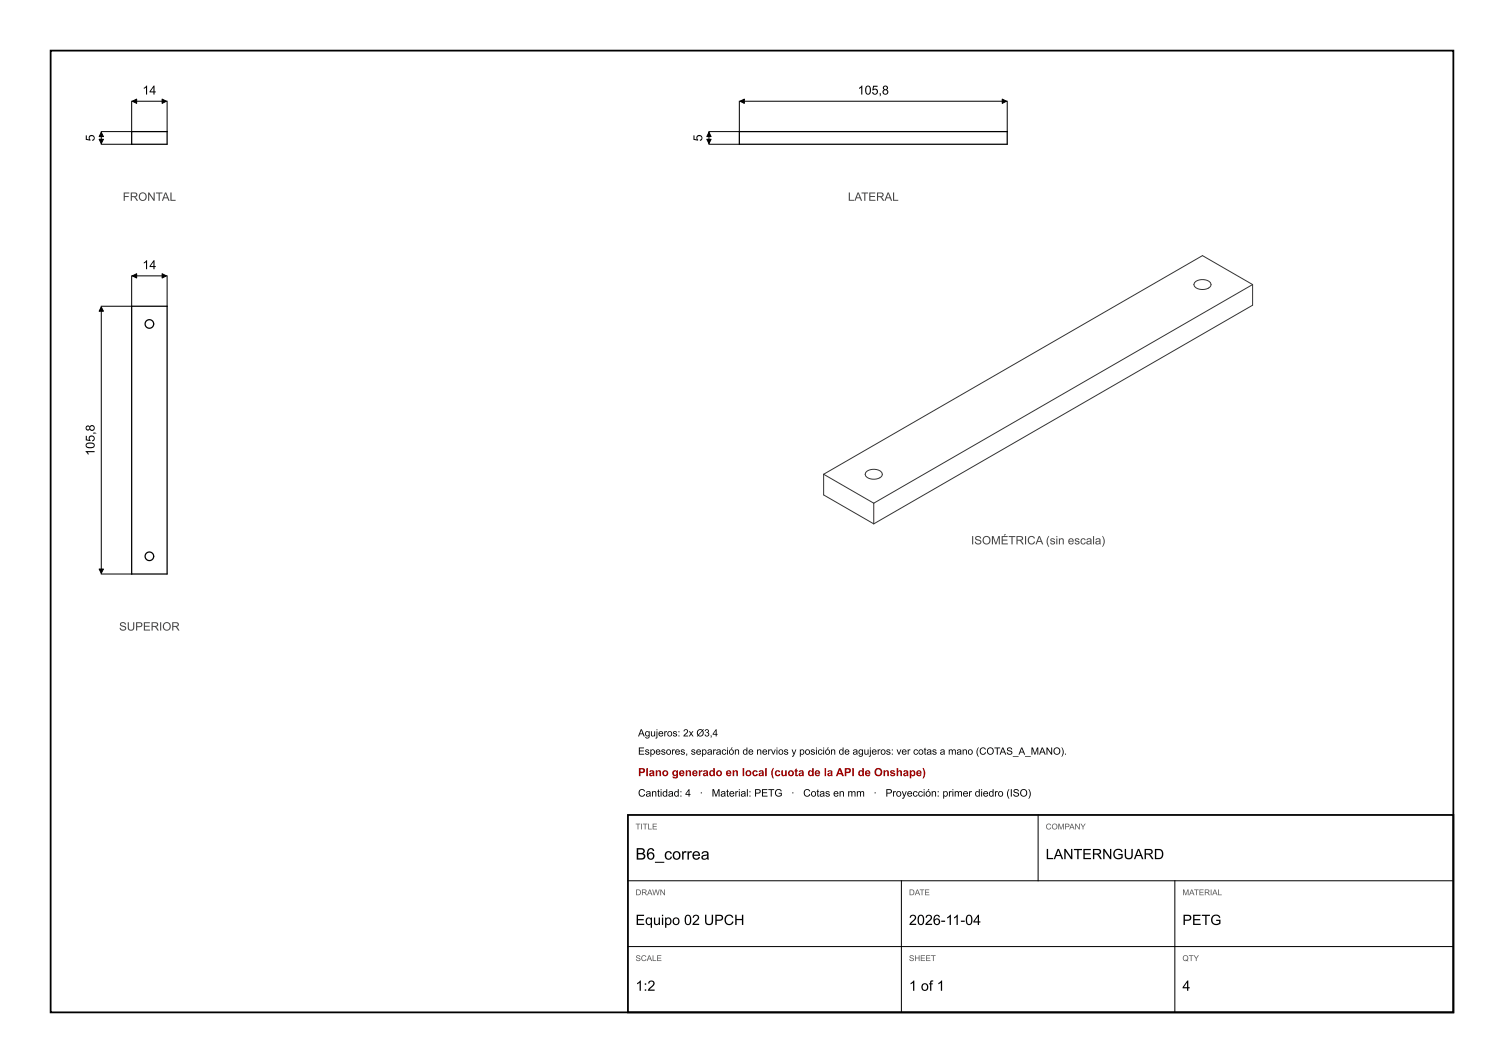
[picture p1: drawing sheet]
<svg xmlns="http://www.w3.org/2000/svg" width="297mm" height="210mm" viewBox="0 0 297 210" stroke-linecap="round" stroke-linejoin="round" font-family="sans-serif">
<defs><g id="words">
<text font-size="3.2" x="125.5" y="169.8">B6_correa</text>
<g font-size="2.8">
<text x="206.5" y="169.7">LANTERNGUARD</text>
<text x="125.5" y="182.7">Equipo 02 UPCH</text>
<text x="179.5" y="182.7">2026-11-04</text>
<text x="233.5" y="182.7">PETG</text>
<text x="125.5" y="195.7">1:2</text>
<text x="179.5" y="195.7">1 of 1</text>
<text x="233.5" y="195.7">4</text>
</g>
<g font-size="2.5">
<text x="28.1" y="18.7">14</text>
<text x="169.4" y="18.7">105,8</text>
<text x="18.7" y="27.9" transform="rotate(-90 18.7 27.9)">5</text>
<text x="138.7" y="27.9" transform="rotate(-90 138.7 27.9)">5</text>
<text x="28.1" y="53.2">14</text>
<text x="18.7" y="90" transform="rotate(-90 18.7 90)">105,8</text>
</g>
<g font-size="2.3" fill="#444">
<text x="24.2" y="39.7">FRONTAL</text>
<text x="167.4" y="39.7">LATERAL</text>
<text x="191.8" y="107.5">ISOMÉTRICA (sin escala)</text>
<text x="23.5" y="124.6">SUPERIOR</text>
</g>
<text font-size="2.2" fill="#a00000" x="126" y="153.3">Plano generado en local (cuota de la API de Onshape)</text>
<g font-size="2">
<text x="126" y="145.5">Agujeros: 2x Ø3,4</text>
<text x="126" y="149.1">Espesores, separación de nervios y posición de agujeros: ver cotas a mano (COTAS_A_MANO).</text>
<text x="126" y="157.4">Cantidad: 4</text>
<text x="138.2" y="157.4">·</text>
<text x="140.5" y="157.4">Material: PETG</text>
<text x="156.2" y="157.4">·</text>
<text x="158.6" y="157.4">Cotas en mm</text>
<text x="172.5" y="157.4">·</text>
<text x="174.9" y="157.4">Proyección: primer diedro (ISO)</text>
</g>
<g font-size="1.6" fill="#555">
<text x="125.5" y="163.9">TITLE</text>
<text x="206.5" y="163.9">COMPANY</text>
<text x="125.5" y="176.9">DRAWN</text>
<text x="179.5" y="176.9">DATE</text>
<text x="233.5" y="176.9">MATERIAL</text>
<text x="125.5" y="189.9">SCALE</text>
<text x="179.5" y="189.9">SHEET</text>
<text x="233.5" y="189.9">QTY</text>
</g>
</g></defs>
<path d="M10 10h277v190h-277zM124 161h163v39h-163z" fill="none" stroke="#000" stroke-width=".35"/>
<g fill="none" stroke="#000" stroke-width=".25">
<path d="M26 26h7v2.5h-7zM146 26h52.9v2.5h-52.9zM26 60.5h7v52.9h-7z"/>
<circle cx="29.5" cy="64" r=".85"/>
<circle cx="29.5" cy="109.9" r=".85"/>
</g>
<g fill="none" stroke="#000" stroke-width=".2">
<path d="M26 20v6h-6M26.1 20h6.8M33 20v6M146 20v6h-6M146.1 20h52.7M198.9 20v6M20 26.1v2.3M20 28.5h6M140 26.1v2.3M140 28.5h6M26 54.5v6h-6M26.1 54.5h6.8"/>
<path d="M33 54.5v6M20 60.6v52.7M20 113.4h6M124 174h163M178 174v26M205 161v13M232 174v26M124 187h163"/>
</g>
<path d="M235.9 55.9a2.32 2.32 0 0 1 3.1 0 1.01 1.01 0 0 1-1.1 1.3h-.7a1.51 1.51 0 0 1-1.4-1zM247.4 56.2l-9.9-5.7-74.9 43.2M247.4 56.2l-74.9 43.2M247.4 56.2v4.1l-74.9 43.2M162.6 93.7v4.1l9.9 5.7M162.6 93.7l9.9 5.7M171 93.3a2.32 2.32 0 0 1 3.1 0 1.01 1.01 0 0 1-1.1 1.3l-.7 .1a1.51 1.51 0 0 1-1.5-1zM172.5 99.4v4.1" fill="none" stroke="#333" stroke-width=".2"/>
<path d="M32 19.6l.9 .4-.9 .4zM197.9 19.6l.9 .4-.9 .4zM20 26.1l.4 .9h-.8zM19.6 27.5h.8l-.4 .9zM26.1 20l.9-.4v.8zM140 26.1l.4 .9h-.8zM139.6 27.5h.8l-.4 .9zM146.1 20l.9-.4v.8zM26.1 54.5l.9-.4v.8zM32 54.1l.9 .4-.9 .4zM20 60.6l.4 .9h-.8zM19.6 112.4h.8l-.4 .9z" fill="#000" stroke="#000" stroke-width=".2"/>
<use href="#words"/>
</svg>
